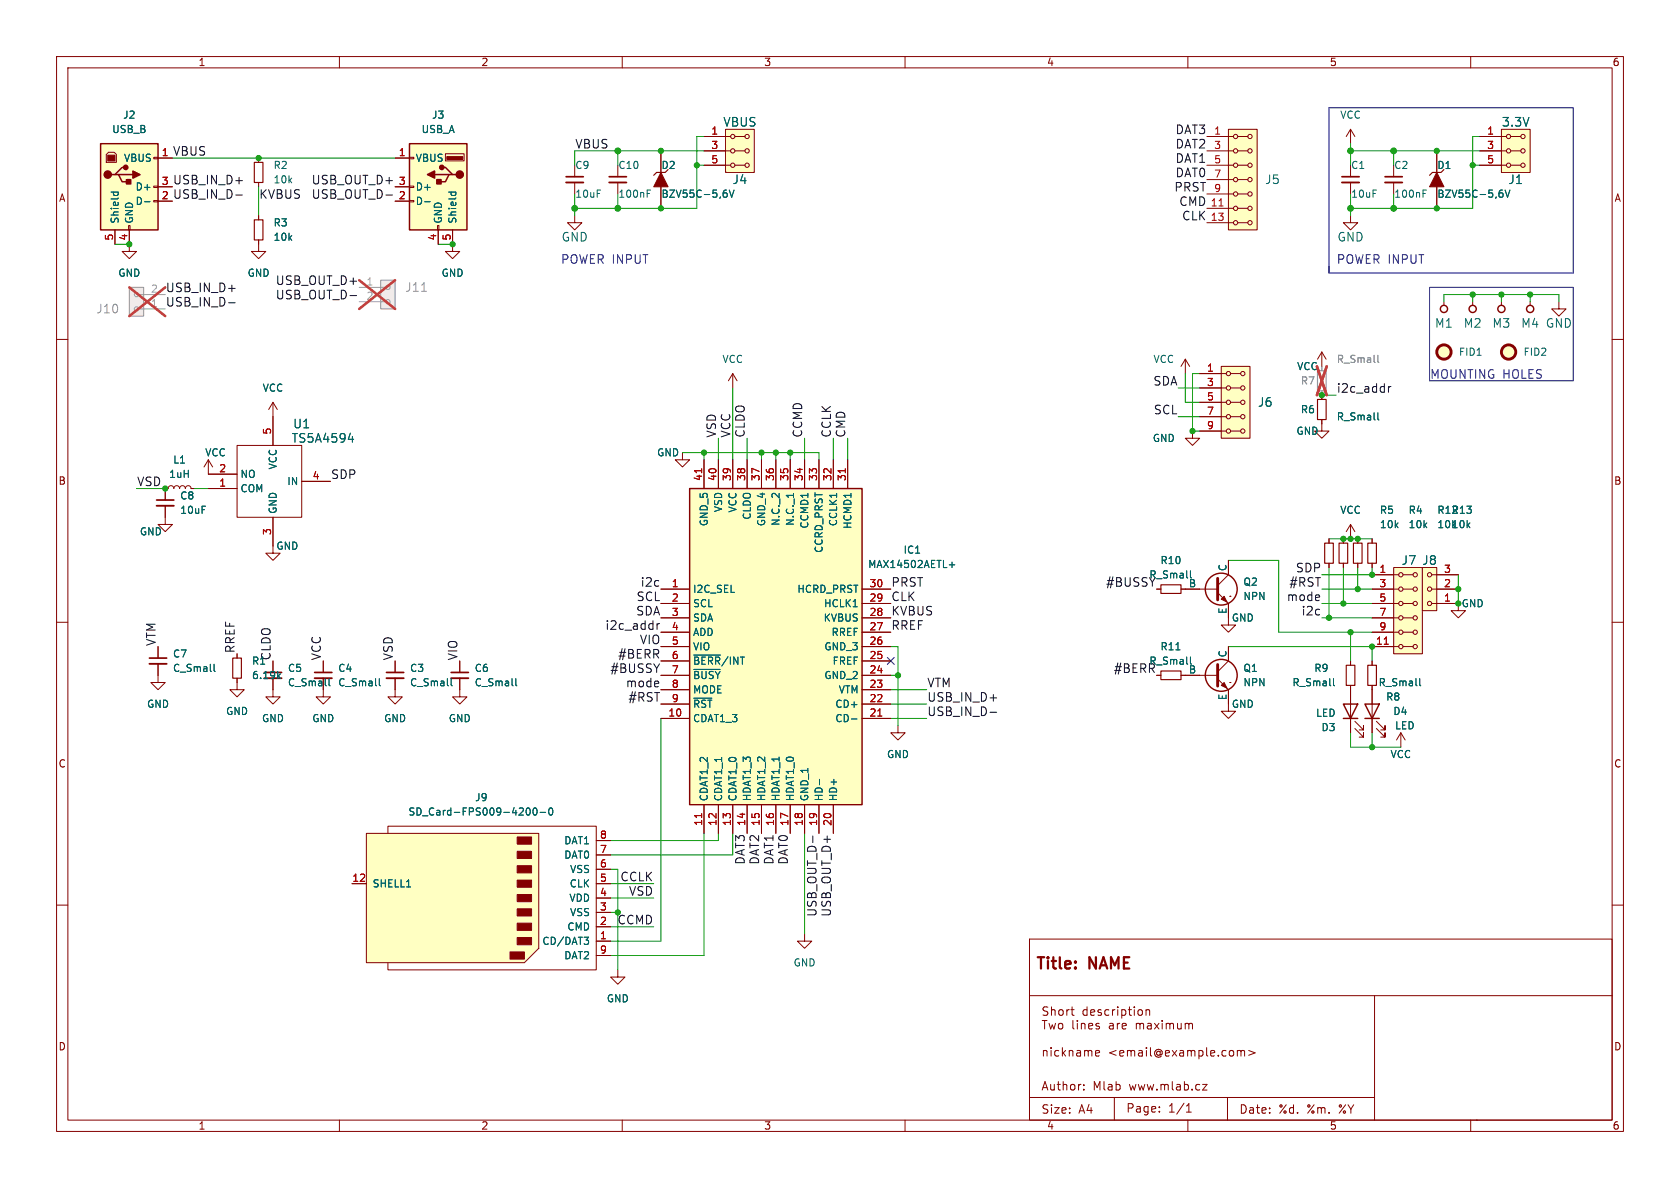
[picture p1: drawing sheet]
<svg xmlns="http://www.w3.org/2000/svg" width="297mm" height="210mm" viewBox="0 0 297 210" stroke-linecap="round" stroke-linejoin="round" font-family="sans-serif">
<defs><g id="words">
<g font-size="2.8" fill="#840000">
<text x="183" y="171.9">Title:</text>
<text x="192.7" y="171.9">NAME</text>
</g>
<g font-size="2.1" fill="#006464">
<text x="127.8" y="22.6">VBUS</text>
<text x="265.4" y="22.6">3.3V</text>
<text x="129.4" y="32.7">J4</text>
<text x="223.6" y="32.7">J5</text>
<text x="266.6" y="32.7">J1</text>
<text x="99.2" y="42.9">GND</text>
<text x="236.4" y="42.9">GND</text>
<text x="253.6" y="58.1">M1</text>
<text x="258.7" y="58.1">M2</text>
<text x="263.8" y="58.1">M3</text>
<text x="268.8" y="58.1">M4 GND</text>
<text x="51.7" y="75.9">U1</text>
<text x="222.3" y="72.1">J6</text>
<text x="51.5" y="78.5">TS5A4594</text>
<text x="247.7" y="100.1">J7 J8</text>
</g>
<g font-size="2.1" fill="#0f0f0f">
<text x="207.8" y="23.8">DAT3</text>
<text x="30.5" y="27.6">VBUS</text>
<text x="101.6" y="26.4">VBUS</text>
<text x="207.8" y="26.4">DAT2</text>
<text x="207.8" y="28.9">DAT1</text>
<text x="30.5" y="35.2">USB_IN_D-</text>
<text x="30.5" y="32.7">USB_IN_D+</text>
<text x="45.7" y="35.2">KVBUS</text>
<text x="55" y="32.7">USB_OUT_D+</text>
<text x="55" y="35.2">USB_OUT_D-</text>
<text x="207.5" y="34">PRST</text>
<text x="207.8" y="31.4">DAT0</text>
<text x="208.4" y="36.5">CMD</text>
<text x="208.9" y="39.1">CLK</text>
<text x="29.2" y="51.8">USB_IN_D+</text>
<text x="48.7" y="53">USB_OUT_D-</text>
<text x="48.7" y="50.5">USB_OUT_D+</text>
<text x="29.2" y="54.3">USB_IN_D-</text>
<text x="203.8" y="68.3">SDA</text>
<text x="236.2" y="69.5">i2c_addr</text>
<text x="126.7" y="77.5" transform="rotate(-90 126.7 77.5)">VSD</text>
<text x="129.2" y="77.5" transform="rotate(-90 129.2 77.5)">VCC</text>
<text x="131.8" y="77.5" transform="rotate(-90 131.8 77.5)">CLDO</text>
<text x="141.9" y="77.5" transform="rotate(-90 141.9 77.5)">CCMD</text>
<text x="147" y="77.5" transform="rotate(-90 147 77.5)">CCLK</text>
<text x="149.5" y="77.5" transform="rotate(-90 149.5 77.5)">CMD</text>
<text x="203.9" y="73.3">SCL</text>
<text x="24.1" y="86">VSD</text>
<text x="58.4" y="84.8">SDP</text>
<text x="229" y="101.3">SDP</text>
<text x="112.5" y="106.4">SCL</text>
<text x="113.2" y="103.8">i2c</text>
<text x="157.5" y="103.8">PRST</text>
<text x="157.5" y="106.4">CLK</text>
<text x="195.5" y="103.8">#BUSSY</text>
<text x="227.4" y="106.4">mode</text>
<text x="227.9" y="103.8">#RST</text>
<text x="107" y="111.4">i2c_addr</text>
<text x="112.4" y="108.9">SDA</text>
<text x="113.1" y="114">VIO</text>
<text x="157.5" y="108.9">KVBUS</text>
<text x="157.5" y="111.4">RREF</text>
<text x="230" y="108.9">i2c</text>
<text x="27.6" y="114.3" transform="rotate(-90 27.6 114.3)">VTM</text>
<text x="41.6" y="115.6" transform="rotate(-90 41.6 115.6)">RREF</text>
<text x="47.9" y="116.8" transform="rotate(-90 47.9 116.8)">CLDO</text>
<text x="56.8" y="116.8" transform="rotate(-90 56.8 116.8)">VCC</text>
<text x="69.5" y="116.8" transform="rotate(-90 69.5 116.8)">VSD</text>
<text x="81" y="116.8" transform="rotate(-90 81 116.8)">VIO</text>
<text x="107.8" y="119.1">#BUSSY</text>
<text x="109.2" y="116.5">#BERR</text>
<text x="196.8" y="119.1">#BERR</text>
<text x="110.6" y="121.6">mode</text>
<text x="111" y="124.1">#RST</text>
<text x="163.8" y="124.1">USB_IN_D+</text>
<text x="163.8" y="121.6">VTM</text>
<text x="163.8" y="126.7">USB_IN_D-</text>
<text x="109.6" y="155.9">CCLK</text>
<text x="131.8" y="152.9" transform="rotate(-90 131.8 152.9)">DAT3</text>
<text x="134.3" y="152.9" transform="rotate(-90 134.3 152.9)">DAT2</text>
<text x="136.8" y="152.9" transform="rotate(-90 136.8 152.9)">DAT1</text>
<text x="139.4" y="152.9" transform="rotate(-90 139.4 152.9)">DAT0</text>
<text x="111.1" y="158.4">VSD</text>
<text x="109.1" y="163.5">CCMD</text>
<text x="144.5" y="162.1" transform="rotate(-90 144.5 162.1)">USB_OUT_D-</text>
<text x="147" y="162.1" transform="rotate(-90 147 162.1)">USB_OUT_D+</text>
</g>
<g font-size="2.1" fill="#0000c2">
<text x="99.1" y="46.7">POWER INPUT</text>
<text x="236.2" y="46.7">POWER INPUT</text>
<text x="252.7" y="67.1">MOUNTING HOLES</text>
</g>
<g font-size="2.1" fill="#939391">
<text x="71.6" y="51.8">J11</text>
<text x="16.9" y="55.6">J10</text>
</g>
<g font-size="2.1" fill="#840000">
<text x="184" y="181">Short</text>
<text x="191.2" y="181">description</text>
<text x="205" y="181">Two</text>
<text x="184" y="187">nickname</text>
<text x="195.9" y="187">&lt;email@example.com&gt;</text>
<text x="184" y="193">Author:</text>
<text x="184" y="197.1">Size:</text>
<text x="190.7" y="197.1">A4</text>
<text x="193.2" y="193">Mlab</text>
<text x="199" y="196.9">Page:</text>
<text x="199.7" y="193">www.mlab.cz</text>
<text x="206.5" y="196.9">1/1</text>
<text x="219" y="197.1">Date:</text>
<text x="226" y="197.1">%d.</text>
<text x="231.1" y="197.1">%m.</text>
<text x="236.8" y="197.1">%Y</text>
</g>
<g font-size="1.8" fill="#840000">
<text x="35" y="11.9">1</text>
<text x="85" y="11.9">2</text>
<text x="135" y="11.9">3</text>
<text x="185" y="11.9">4</text>
<text x="235" y="11.9">5</text>
<text x="285" y="11.9">6</text>
<text x="10.3" y="35.9">A</text>
<text x="285.3" y="35.9">A</text>
<text x="10.3" y="85.9">B</text>
<text x="285.3" y="85.9">B</text>
<text x="50.8" y="121.5">C_Small</text>
<text x="10.3" y="135.9">C</text>
<text x="285.3" y="135.9">C</text>
<text x="10.3" y="185.9">D</text>
<text x="285.3" y="185.9">D</text>
<text x="35" y="199.9">1</text>
<text x="85" y="199.9">2</text>
<text x="135" y="199.9">3</text>
<text x="185" y="199.9">4</text>
<text x="235" y="199.9">5</text>
<text x="285" y="199.9">6</text>
</g>
<g font-size="1.8" fill="#006464">
<text x="19.7" y="23.7">USB_B</text>
<text x="21.7" y="21.2">J2</text>
<text x="74.4" y="23.7">USB_A</text>
<text x="76.3" y="21.2">J3</text>
<text x="236.8" y="21.2">VCC</text>
<text x="21.8" y="28.8">VBUS</text>
<text x="73.4" y="28.8">VBUS</text>
<text x="23.9" y="33.9">D+</text>
<text x="48.3" y="30.1">R2</text>
<text x="48.3" y="32.6">10k</text>
<text x="73.4" y="33.9">D+</text>
<text x="101.6" y="30.1">C9</text>
<text x="101.6" y="35.2">10uF</text>
<text x="109.2" y="35.2">100nF</text>
<text x="109.2" y="30.1">C10</text>
<text x="116.8" y="30.1">D2</text>
<text x="116.8" y="35.2">BZV55C-5,6V</text>
<text x="238.8" y="30.1">C1</text>
<text x="238.8" y="35.2">10uF</text>
<text x="246.4" y="30.1">C2</text>
<text x="246.4" y="35.2">100nF</text>
<text x="254" y="30.1">D1</text>
<text x="254" y="35.2">BZV55C-5,6V</text>
<text x="21.2" y="39.6" transform="rotate(-90 21.2 39.6)">Shield</text>
<text x="23.7" y="39.6" transform="rotate(-90 23.7 39.6)">GND</text>
<text x="23.9" y="36.4">D-</text>
<text x="48.3" y="40.2">R3</text>
<text x="73.4" y="36.4">D-</text>
<text x="78.3" y="39.6" transform="rotate(-90 78.3 39.6)">GND</text>
<text x="80.9" y="39.6" transform="rotate(-90 80.9 39.6)">Shield</text>
<text x="48.3" y="42.8">10k</text>
<text x="20.8" y="49.1">GND</text>
<text x="43.7" y="49.1">GND</text>
<text x="78" y="49.1">GND</text>
<text x="127.6" y="64.4">VCC</text>
<text x="203.8" y="64.4">VCC</text>
<text x="229.2" y="65.6">VCC</text>
<text x="257.8" y="63.1">FID1</text>
<text x="269.3" y="63.1">FID2</text>
<text x="46.3" y="69.4">VCC</text>
<text x="229.1" y="77.1">GND</text>
<text x="229.9" y="73.3">R6</text>
<text x="236.2" y="74.5">R_Small</text>
<text x="30.5" y="82.1">L1</text>
<text x="36.2" y="80.9">VCC</text>
<text x="49.1" y="83.1" transform="rotate(-90 49.1 83.1)">VCC</text>
<text x="116.1" y="80.9">GND</text>
<text x="203.7" y="78.3">GND</text>
<text x="29.8" y="84.7">1uH</text>
<text x="31.8" y="88.5">C8</text>
<text x="42.4" y="87.2">COM</text>
<text x="42.4" y="84.7">NO</text>
<text x="50.7" y="86">IN</text>
<text x="24.6" y="94.8">GND</text>
<text x="31.8" y="91">10uF</text>
<text x="49.1" y="90.9" transform="rotate(-90 49.1 90.9)">GND</text>
<text x="125.3" y="93.1" transform="rotate(-90 125.3 93.1)">GND_5</text>
<text x="127.9" y="90.6" transform="rotate(-90 127.9 90.6)">VSD</text>
<text x="130.4" y="90.7" transform="rotate(-90 130.4 90.7)">VCC</text>
<text x="132.9" y="92" transform="rotate(-90 132.9 92)">CLDO</text>
<text x="135.5" y="93.1" transform="rotate(-90 135.5 93.1)">GND_4</text>
<text x="138" y="93.1" transform="rotate(-90 138 93.1)">N.C._2</text>
<text x="140.6" y="93.1" transform="rotate(-90 140.6 93.1)">N.C._1</text>
<text x="143.1" y="93.5" transform="rotate(-90 143.1 93.5)">CCMD1</text>
<text x="148.2" y="93.1" transform="rotate(-90 148.2 93.1)">CCLK1</text>
<text x="150.7" y="93.6" transform="rotate(-90 150.7 93.6)">HCMD1</text>
<text x="236.8" y="91">VCC</text>
<text x="243.8" y="91">R5</text>
<text x="243.8" y="93.6">10k</text>
<text x="248.9" y="91">R4</text>
<text x="248.9" y="93.6">10k</text>
<text x="254" y="91">R12R13</text>
<text x="254" y="93.6">10k10k</text>
<text x="48.8" y="97.4">GND</text>
<text x="145.6" y="97.8" transform="rotate(-90 145.6 97.8)">CCRD_PRST</text>
<text x="153.4" y="100.6">MAX14502AETL+</text>
<text x="159.6" y="98.1">IC1</text>
<text x="205.1" y="99.9">R10</text>
<text x="216.9" y="101.1" transform="rotate(-90 216.9 101.1)">C</text>
<text x="122.4" y="105">I2C_SEL</text>
<text x="122.4" y="107.5">SCL</text>
<text x="140.9" y="105">HCRD_PRST</text>
<text x="145.6" y="107.5">HCLK1</text>
<text x="203.1" y="102.5">R_Small</text>
<text x="210.1" y="103.9">B</text>
<text x="219.7" y="103.7">Q2</text>
<text x="219.7" y="106.3">NPN</text>
<text x="258.3" y="107.5">GND</text>
<text x="122.4" y="110.1">SDA</text>
<text x="122.4" y="112.6">ADD</text>
<text x="145.5" y="110.1">KVBUS</text>
<text x="146.9" y="112.6">RREF</text>
<text x="216.9" y="108.6" transform="rotate(-90 216.9 108.6)">E</text>
<text x="217.7" y="110.1">GND</text>
<text x="30.5" y="116.4">C7</text>
<text x="30.5" y="119">C_Small</text>
<text x="44.5" y="117.7">R1</text>
<text x="50.8" y="119">C5</text>
<text x="59.7" y="119">C4</text>
<text x="72.4" y="119">C3</text>
<text x="83.8" y="119">C6</text>
<text x="122.4" y="115.2">VIO</text>
<text x="122.4" y="117.7">~{BERR}/INT</text>
<text x="145.6" y="115.2">GND_3</text>
<text x="147.1" y="117.7">FREF</text>
<text x="203.1" y="117.7">R_Small</text>
<text x="205.1" y="115.2">R11</text>
<text x="210.1" y="119.1">B</text>
<text x="216.9" y="116.3" transform="rotate(-90 216.9 116.3)">C</text>
<text x="219.7" y="119">Q1</text>
<text x="232.3" y="119">R9</text>
<text x="25.9" y="125.3">GND</text>
<text x="44.5" y="120.2">6.19k</text>
<text x="59.7" y="121.5">C_Small</text>
<text x="72.4" y="121.5">C_Small</text>
<text x="83.8" y="121.5">C_Small</text>
<text x="122.4" y="120.2">~{BUSY}</text>
<text x="122.4" y="122.8">MODE</text>
<text x="122.4" y="125.3">~{RST}</text>
<text x="145.6" y="120.2">GND_2</text>
<text x="147.6" y="125.3">CD+</text>
<text x="148.2" y="122.8">VTM</text>
<text x="216.9" y="123.9" transform="rotate(-90 216.9 123.9)">E</text>
<text x="217.7" y="125.3">GND</text>
<text x="219.7" y="121.5">NPN</text>
<text x="228.4" y="121.5">R_Small</text>
<text x="243.6" y="121.5">R_Small</text>
<text x="245" y="124.1">R8</text>
<text x="39.9" y="126.6">GND</text>
<text x="46.2" y="127.9">GND</text>
<text x="55.1" y="127.9">GND</text>
<text x="67.8" y="127.9">GND</text>
<text x="79.2" y="127.9">GND</text>
<text x="122.4" y="127.9">CDAT1_3</text>
<text x="147.6" y="127.9">CD-</text>
<text x="232.6" y="126.9">LED</text>
<text x="233.5" y="129.5">D3</text>
<text x="246.2" y="126.6">D4</text>
<text x="246.5" y="129.1">LED</text>
<text x="156.7" y="134.2">GND</text>
<text x="245.7" y="134.2">VCC</text>
<text x="83.9" y="141.8">J9</text>
<text x="125.3" y="141.7" transform="rotate(-90 125.3 141.7)">CDAT1_2</text>
<text x="127.9" y="141.7" transform="rotate(-90 127.9 141.7)">CDAT1_1</text>
<text x="130.4" y="141.7" transform="rotate(-90 130.4 141.7)">CDAT1_0</text>
<text x="132.9" y="141.7" transform="rotate(-90 132.9 141.7)">HDAT1_3</text>
<text x="135.5" y="141.7" transform="rotate(-90 135.5 141.7)">HDAT1_2</text>
<text x="138" y="141.7" transform="rotate(-90 138 141.7)">HDAT1_1</text>
<text x="140.6" y="141.7" transform="rotate(-90 140.6 141.7)">HDAT1_0</text>
<text x="143.1" y="141.7" transform="rotate(-90 143.1 141.7)">GND_1</text>
<text x="145.6" y="141.7" transform="rotate(-90 145.6 141.7)">HD-</text>
<text x="148.2" y="141.7" transform="rotate(-90 148.2 141.7)">HD+</text>
<text x="72.1" y="144.4">SD_Card-FPS009-4200-0</text>
<text x="99.7" y="149.5">DAT1</text>
<text x="99.7" y="152">DAT0</text>
<text x="100.7" y="154.5">VSS</text>
<text x="65.8" y="157.1">SHELL1</text>
<text x="100.6" y="159.6">VDD</text>
<text x="100.6" y="157.1">CLK</text>
<text x="95.8" y="167.2">CD/DAT3</text>
<text x="100.2" y="164.7">CMD</text>
<text x="100.7" y="162.2">VSS</text>
<text x="99.7" y="169.8">DAT2</text>
<text x="140.2" y="171">GND</text>
<text x="107.2" y="177.4">GND</text>
</g>
<g font-size="1.8" fill="#a90000">
<text x="125.7" y="23.9">1</text>
<text x="214.6" y="23.9">1</text>
<text x="262.8" y="23.9">1</text>
<text x="28.5" y="27.7">1</text>
<text x="70.4" y="27.7">1</text>
<text x="125.7" y="26.4">3</text>
<text x="125.7" y="29">5</text>
<text x="214.6" y="26.4">3</text>
<text x="214.6" y="29">5</text>
<text x="262.8" y="26.4">3</text>
<text x="262.8" y="29">5</text>
<text x="28.5" y="35.3">2</text>
<text x="28.5" y="32.8">3</text>
<text x="70.4" y="35.3">2</text>
<text x="70.4" y="32.8">3</text>
<text x="214.6" y="31.5">7</text>
<text x="214.6" y="34">9</text>
<text x="214" y="36.6">11</text>
<text x="214" y="39.1">13</text>
<text x="20.1" y="42.6" transform="rotate(-90 20.1 42.6)">5</text>
<text x="22.6" y="42.6" transform="rotate(-90 22.6 42.6)">4</text>
<text x="77.2" y="42.6" transform="rotate(-90 77.2 42.6)">4</text>
<text x="79.8" y="42.6" transform="rotate(-90 79.8 42.6)">5</text>
<text x="213.3" y="65.8">1</text>
<text x="213.3" y="68.3">3</text>
<text x="213.3" y="70.9">5</text>
<text x="48" y="76.9" transform="rotate(-90 48 76.9)">5</text>
<text x="213.3" y="73.4">7</text>
<text x="213.3" y="75.9">9</text>
<text x="38.7" y="83.6">2</text>
<text x="38.7" y="86.1">1</text>
<text x="55.2" y="84.8">4</text>
<text x="124.2" y="85.1" transform="rotate(-90 124.2 85.1)">41</text>
<text x="126.7" y="85.1" transform="rotate(-90 126.7 85.1)">40</text>
<text x="129.3" y="85.1" transform="rotate(-90 129.3 85.1)">39</text>
<text x="131.8" y="85.1" transform="rotate(-90 131.8 85.1)">38</text>
<text x="134.4" y="85.1" transform="rotate(-90 134.4 85.1)">37</text>
<text x="136.9" y="85.1" transform="rotate(-90 136.9 85.1)">36</text>
<text x="139.4" y="85.1" transform="rotate(-90 139.4 85.1)">35</text>
<text x="142" y="85.1" transform="rotate(-90 142 85.1)">34</text>
<text x="144.5" y="85.1" transform="rotate(-90 144.5 85.1)">33</text>
<text x="147.1" y="85.1" transform="rotate(-90 147.1 85.1)">32</text>
<text x="149.6" y="85.1" transform="rotate(-90 149.6 85.1)">31</text>
<text x="48" y="94.7" transform="rotate(-90 48 94.7)">3</text>
<text x="243.8" y="101.3">1</text>
<text x="255.2" y="101.3">3</text>
<text x="118.7" y="103.9">1</text>
<text x="118.7" y="106.4">2</text>
<text x="153.6" y="106.4">29</text>
<text x="153.6" y="103.9">30</text>
<text x="243.8" y="103.9">3</text>
<text x="243.8" y="106.4">5</text>
<text x="255.2" y="106.4">1</text>
<text x="255.2" y="103.9">2</text>
<text x="118.7" y="109">3</text>
<text x="118.7" y="111.5">4</text>
<text x="153.6" y="111.5">27</text>
<text x="153.6" y="109">28</text>
<text x="243.8" y="109">7</text>
<text x="243.8" y="111.5">9</text>
<text x="118.7" y="114">5</text>
<text x="118.7" y="116.6">6</text>
<text x="118.7" y="119.1">7</text>
<text x="153.6" y="119.1">24</text>
<text x="153.6" y="116.6">25</text>
<text x="153.6" y="114">26</text>
<text x="243.2" y="114">11</text>
<text x="118.7" y="121.7">8</text>
<text x="118.7" y="124.2">9</text>
<text x="153.6" y="124.2">22</text>
<text x="153.6" y="121.7">23</text>
<text x="118.1" y="126.7">10</text>
<text x="153.6" y="126.7">21</text>
<text x="106" y="148.3">8</text>
<text x="124.2" y="146.1" transform="rotate(-90 124.2 146.1)">11</text>
<text x="126.7" y="146.1" transform="rotate(-90 126.7 146.1)">12</text>
<text x="129.3" y="146.1" transform="rotate(-90 129.3 146.1)">13</text>
<text x="131.8" y="146.1" transform="rotate(-90 131.8 146.1)">14</text>
<text x="134.4" y="146.1" transform="rotate(-90 134.4 146.1)">15</text>
<text x="136.9" y="146.1" transform="rotate(-90 136.9 146.1)">16</text>
<text x="139.4" y="146.1" transform="rotate(-90 139.4 146.1)">17</text>
<text x="142" y="146.1" transform="rotate(-90 142 146.1)">18</text>
<text x="144.5" y="146.1" transform="rotate(-90 144.5 146.1)">19</text>
<text x="147.1" y="146.1" transform="rotate(-90 147.1 146.1)">20</text>
<text x="62.2" y="156">12</text>
<text x="106" y="156">5</text>
<text x="106" y="153.4">6</text>
<text x="106" y="150.9">7</text>
<text x="106" y="161">3</text>
<text x="106" y="158.5">4</text>
<text x="106" y="166.1">1</text>
<text x="106" y="163.6">2</text>
<text x="106" y="168.7">9</text>
</g>
<g font-size="1.8" fill="#a5a4a2">
<text x="26.6" y="51.8">2</text>
<text x="64.7" y="50.5">1</text>
<text x="64.7" y="53.1">2</text>
<text x="26.6" y="54.4">1</text>
</g>
<g font-size="1.8" fill="#939391">
<text x="236.2" y="64.4">R_Small</text>
<text x="229.9" y="68.2">R7</text>
</g>
</g></defs>
<g fill="none" stroke="#840000" stroke-width=".18">
<path d="M10 10h277v190h-277zM12 12h273v186h-273zM60 10v2M110 10v2M160 10v2M210 10v2M260 10v2M10 60h2M285 60h2M10 110h2M242.6 116.8v.8M242.6 114.3h4.7"/>
<path d="M242.6 111.8h4.7M242.6 109.2h4.7M242.6 106.7h4.7M242.6 104.1h4.7M242.6 101.6h4.7M246.4 100.3h5.1v15.3h-5.1zM248 114.3h1.8M248 111.8h1.8M248 109.2h1.8M248 106.7h1.8M248 104.1h1.8M248 101.6h1.8"/>
<path d="M251.5 100.3h2.5v7.7h-2.5zM253.1 106.7h4.7v1.3h1.3l-1.3 1.2-1.3-1.2h1.3M253.1 104.1h4.7M253.1 101.6h4.7M285 110h2M69.8 121.9v1.3h1.3l-1.3 1.3-1.2-1.3h1.2M242.6 121.2v8.3M243.3 128.8l1.6 1.5v-.8v.8h-.8M243.3 127.5l1.6 1.5v-.7v.7h-.8M10 160h2M285 160h2M182 166h103v32h-103z"/>
<path d="M182 176h103M185.2 178.1l-.5-.1-.3 .3 .1 .3 .5 .2M185.9 178v1.5M185.9 178.6l.2-.1 .4 .1v.9M187.2 178.8l.3-.3 .3 .1 .2 .2M188.6 178.5v1M189 178.5l-.3 .1-.1 .2M189.3 178.5h.6M189.5 178v1.3M189.6 179.4l.3 .1M192.2 178.6l-.5-.1-.2 .3M192.2 178v1.5"/>
<path d="M193.5 178.8l-.2-.3-.4 .1-.1 .7M194.7 178.6l-.4-.1-.2 .3M196 178.6l-.4-.1-.3 .3M196.7 178.5v1M197.1 178.5l-.3 .1-.1 .2M197.6 178v.1M197.6 178.5v1M198.3 178.6l.4-.1 .3 .3M198.3 178.5v1.5M199.5 178.5h.5M199.7 178v1.3M200.5 178v.1"/>
<path d="M200.5 178.5v1M201.2 178.8l.3-.3 .3 .1 .2 .2-.1 .5M202.6 178.6l.2-.1 .4 .1v.9M202.6 178.5v1M243 176v22M60 198v2M110 198v2M160 198v2M182 194h61M184.7 180.4v1.5M185.5 180.9l.2 1 .3-.7 .3 .7 .3-1M187.1 181.6l.3 .3 .3-.1 .2-.2"/>
<path d="M189.7 181.7l.2 .2M190.5 180.4v.1M190.5 180.9v1M191.6 192.6v.1M191.6 191.8v.1M193.7 186.2l.7-.1-.1-.3-.4-.1-.2 .2v.7h.6M197 194v4M201.7 180.9l.4 .1 .1 .1v.8M202.9 181h.6v.9M203.5 181.3h-.5a.29 .29 0 0 0-.2 .3 .29 .29 0 0 0 .2 .3l.5-.1M204.1 180.9l.8 1M204.9 180.9l-.8 1"/>
<path d="M205 196.5v.1M205 195.7v.1M205.5 180.9v1M206.2 180.9v1M206.8 181.1v.8M207.5 181.1v.8M208.2 181.7l.2 .2 .4-.1M208.8 180.9v1M209.5 181l.5-.1 .2 .2M209.5 180.9v1M209.7 196.6h.9M209.7 195.5l.5-.4v1.5"/>
<path d="M210 198v2M210.2 181.1v.8M210.2 181.1l.2-.2 .3 .1 .1 .9M212.6 191.7h.8l-.8 1h.8M217 194v4M218.7 185.8l.5-.1 .2 .2M218.7 185.7v1M219.4 185.9l.2-.2 .4 .1v.9M219.4 185.9v.8M220.7 185.7l1.2 .4-1.2 .5M260 198v2M261 198h.1"/>
<circle cx="247.7" cy="104.1" r=".38"/>
<circle cx="247.7" cy="111.8" r=".38"/>
<circle cx="247.7" cy="114.3" r=".38"/>
<circle cx="247.7" cy="106.7" r=".38"/>
<circle cx="247.7" cy="109.2" r=".38"/>
<circle cx="247.7" cy="101.6" r=".38"/>
<circle cx="250.2" cy="114.3" r=".38"/>
<circle cx="250.2" cy="106.7" r=".38"/>
<circle cx="250.2" cy="111.8" r=".38"/>
<circle cx="250.2" cy="104.1" r=".38"/>
<circle cx="250.2" cy="109.2" r=".38"/>
<circle cx="250.2" cy="101.6" r=".38"/>
<circle cx="252.7" cy="106.7" r=".38"/>
<circle cx="252.7" cy="104.1" r=".38"/>
<circle cx="252.7" cy="101.6" r=".38"/>
</g>
<path d="M241.3 124.5h2.5l-1.2 2.5zM241.3 127h2.5" fill="none" stroke="#840000" stroke-width=".25"/>
<path d="M241.8 117.6h1.5v3.6h-1.5z" fill="none" stroke="#840000" stroke-width=".2"/>
<path d="M251 120v1l.2 .2" fill="none" stroke="#006464" stroke-width=".18"/>
<g fill="#ffffc2" stroke="#ffffc2" stroke-width=".18">
<path d="M246.4 100.3h5.1v15.3h-5.1z"/>
<path d="M251.5 100.3h2.5v7.7h-2.5z"/>
</g>
<path d="M244.7 113.9h.7" fill="none" stroke="#a90000" stroke-width=".18"/>
<path d="M64.8 147.3h30.4v20.3l-2.5 2.6h-27.9z" fill="#ffffc2"/>
<g fill="#840000" stroke="#840000" stroke-width=".18">
<path d="M91.4 148h2.6v1.2h-2.6z"/>
<path d="M91.4 150.5h2.6v1.3h-2.6z"/>
<path d="M91.4 153h2.6v1.3h-2.6z"/>
<path d="M91.4 155.6h2.6v1.2h-2.6z"/>
<path d="M91.4 158.1h2.6v1.3h-2.6z"/>
<path d="M91.4 160.7h2.6v1.2h-2.6z"/>
<path d="M91.4 163.2h2.6v1.3h-2.6z"/>
<path d="M91.4 165.7h2.6v1.3h-2.6z"/>
<path d="M90.2 168.3h2.5v1.2h-2.5z"/>
<path d="M254 30.5l1.3 2.5h-2.6z"/>
<path d="M19 27.4h1.3v1h-1.3z"/>
<path d="M79 27.7h2.8v.5h-2.8z"/>
<path d="M215.9 105.9l.5-.5 .5 1z"/>
<path d="M116.8 30.5l1.3 2.5h-2.5z"/>
<path d="M215.9 121.2l.5-.5 .5 1z"/>
</g>
<g fill="none" stroke="#840000" stroke-width=".18">
<path d="M18.8 27.3l.4-.4h1l.4 .4v1.4h-1.8zM22.7 39.9h.3v.7h-.3zM27.2 35.4h.7v.3h-.7zM27.2 32.9h.7v.2h-.7zM27.2 27.8h.7v.3h-.7zM27.9 27.9h2.6M27.9 35.6h2.6M27.9 33h2.6M45.7 27.9v.8M45.7 32.3v.7M45.7 38.1v.8M69.8 27.9h2.6"/>
<path d="M69.8 35.6h2.6M69.8 33h2.6M72.4 35.4h.8v.3h-.8zM72.4 32.9h.8v.2h-.8zM72.4 27.8h.8v.3h-.8zM77.3 39.9h.3v.7h-.3zM78.7 27.2h3.3v1.2h-3.3zM101.6 38.1v1.3h1.3l-1.3 1.2-1.3-1.2h1.3M101.6 29.2v2M101.6 32.3v2M109.2 29.2v2M109.2 32.3v2"/>
<path d="M116.8 26.7v3.8M116.8 33v3.8M124.5 29.2h4.7M124.5 26.7h4.7M124.5 24.1h4.7M128.3 22.9h5v7.6h-5zM129.9 29.2h1.8M129.9 26.7h1.8M129.9 24.1h1.8M213.4 29.2h4.7M213.4 26.7h4.7M213.4 24.1h4.7"/>
<path d="M213.4 39.4h4.7M213.4 36.8h4.7M213.4 34.3h4.7M213.4 31.8h4.7M217.2 22.9h5v17.7h-5zM218.8 29.2h1.8M218.8 26.7h1.8M218.8 24.1h1.8M218.8 39.4h1.8M218.8 36.8h1.8M218.8 34.3h1.8M218.8 31.8h1.8"/>
<path d="M238.8 38.1v1.3h1.2l-1.2 1.2-1.3-1.2h1.3M238.8 22.9v2.5M238.8 29.2v2M238.8 32.3v2M238.8 22.9l-.8 1.2M238.8 22.9l.7 1.2M246.4 29.2v2M246.4 32.3v2M254 26.7v3.8M254 33v3.8M261.6 29.2h4.7M261.6 26.7h4.7"/>
<path d="M261.6 24.1h4.7M265.4 22.9h5.1v7.6h-5.1zM267.1 29.2h1.8M267.1 26.7h1.8M267.1 24.1h1.8M20.3 40.6v2.6M22.9 40.6v3.9h1.2l-1.2 1.2-1.3-1.2h1.3M45.7 42.4v2.1h1.3l-1.3 1.2-1.3-1.2h1.3M77.5 40.6v2.6M80 40.6v3.9h1.3l-1.3 1.2-1.3-1.2h1.3M255.3 53.3v.7M260.3 53.3v.7"/>
<path d="M265.4 53.3v.7M270.5 53.3v.7M275.6 53.3v1.3h1.3l-1.3 1.3-1.3-1.3h1.3M41.9 78.7h11.4v12.7h-11.4zM48.3 71.1v7.6M48.3 71.1l-.8 1.3M48.3 71.1l.7 1.3M129.5 66l-.7 1.3M129.5 66v2.6M129.5 66l.8 1.3M209.5 63.5l-.7 1.3M209.5 63.5v2.5"/>
<path d="M209.5 63.5l.8 1.3M210.8 76.2v1.3h1.3l-1.3 1.2-1.3-1.2h1.3M212.1 76.2h4.7M212.1 73.7h4.7M212.1 71.1h4.7M212.1 68.6h4.7M212.1 66h4.7M215.9 64.8h5.1v12.7h-5.1zM217.6 76.2h1.7M217.6 73.7h1.7M217.6 71.1h1.7M217.6 68.6h1.7"/>
<path d="M217.6 66h1.7M233.7 74.2v2h1.2l-1.2 1.3-1.3-1.3h1.3M233.7 62.2v2.6M233.7 69.9v.7M233.7 62.2l-.8 1.3M233.7 62.2l.7 1.3M29.2 89.4v3.3h1.3l-1.3 1.3-1.3-1.3h1.3M34.3 86.4h-.5l-.2-.4-.3-.1-.4 .1-.1 .4-.1-.3-.3-.2-.5 .1-.2 .4-.1-.3-.2-.2h-.4l-.3 .5-.2-.5h-.5l-.3 .5h-.5v2M36.8 86.4h5.1M36.8 81.3v2.5h5.1M36.8 81.3l-.7 1.3M36.8 81.3l.8 1.3"/>
<path d="M48.3 91.4v6.4h1.2l-1.2 1.3-1.3-1.3h1.3M53.3 85.1h5.1M120.6 80v1.3h1.3l-1.3 1.3-1.2-1.3h1.2M124.5 81.3v5.1M127 81.3v5.1M129.5 81.3v5.1M132.1 81.3v5.1M134.6 81.3v5.1M137.2 81.3v5.1M139.7 81.3v5.1M142.2 81.3v5.1M144.8 81.3v5.1"/>
<path d="M147.3 81.3v5.1M149.9 81.3v5.1M217.2 99.1v2.5l-1.9 1.9M234.9 95.3v.7M234.9 99.6v.7M237.5 95.3v.7M237.5 99.6v.7M238.8 92.7v2.6M238.8 92.7l-.8 1.3M238.8 92.7l.7 1.3M240 95.3v.7M240 99.6v.7"/>
<path d="M242.6 95.3v.7M242.6 99.6v.7M27.9 117.3v3.4h1.3l-1.3 1.2-1.2-1.2h1.2M27.9 114.3v2M41.9 119.9v2h1.3l-1.3 1.3-1.3-1.3h1.3M41.9 115.6v.7M48.3 119.9v3.3h1.2l-1.2 1.3-1.3-1.3h1.3M48.3 116.8v2.1M57.1 116.8v2.1M69.8 116.8v2.1M69.8 119.9v2M81.3 119.9v3.3h1.2l-1.2 1.3-1.3-1.3h1.3"/>
<path d="M81.3 116.8v2.1M116.8 104.1h5.1M116.8 106.7h5.1M116.8 119.4h5.1M116.8 116.8h5.1M116.8 114.3h5.1M116.8 111.8h5.1M116.8 109.2h5.1M152.4 104.1h5.1M152.4 106.7h5.1M152.4 119.4h5.1M152.4 116.8h5.1"/>
<path d="M152.4 114.3h5.1M152.4 111.8h5.1M152.4 109.2h5.1M204.5 104.1h.7M204.5 119.4h.7M208.8 104.1h6.5M208.8 119.4h6.5M215.3 104.8l1.9 1.9v3.8h1.2l-1.2 1.3-1.3-1.3h1.3M217.2 114.3v2.5l-1.9 1.9M217.4 105.4h.1M238.8 116.8v.8M242.6 104.1h3.8"/>
<path d="M242.6 116.8v.8M242.6 106.7h3.8M242.6 114.3h3.8M242.6 111.8h3.8M242.6 109.2h3.8M242.6 101.6h3.8M254 104.1h3.8M254 106.7h3.8M254 101.6h3.8M57.1 121.9v1.3h1.3l-1.3 1.3-1.2-1.3h1.2M116.8 127h5.1M116.8 124.5h5.1"/>
<path d="M116.8 121.9h5.1M152.4 127h5.1M152.4 124.5h5.1M152.4 121.9h5.1M158.7 128.3v1.2h1.3l-1.3 1.3-1.2-1.3h1.2M215.3 120l1.9 1.9v3.8h1.2l-1.2 1.3-1.3-1.3h1.3M217.4 120.7h.1M238.8 121.2v8.3M239.5 128.8l1.5 1.5v-.8v.8h-.7M239.5 127.5l1.5 1.5v-.7v.7h-.7M242.6 121.2v3.3M242.6 127v2.5"/>
<path d="M247.6 129.5l-.7 1.3M247.6 129.5v2.6M247.6 129.5l.8 1.3M62.2 156.2h2.6M64.8 147.3h30.4v20.3l-2.5 2.6h-27.9zM68.6 147.3v-1.2h36.8v25.4h-36.8v-1.3M105.4 156.2h2.5M105.4 158.8h2.5M105.4 153.7h2.5M105.4 151.1h2.5M105.4 148.6h2.5M124.5 142.2v5.1"/>
<path d="M127 142.2v5.1M129.5 142.2v5.1M132.1 142.2v5.1M134.6 142.2v5.1M137.2 142.2v5.1M139.7 142.2v5.1M142.2 142.2v5.1M144.8 142.2v5.1M147.3 142.2v5.1M105.4 166.4h2.5M105.4 163.8h2.5M105.4 161.3h2.5"/>
<path d="M105.4 168.9h2.5M109.2 171.5v1.2h1.3l-1.3 1.3-1.3-1.3h1.3M142.2 165.1v1.3h1.3l-1.3 1.2-1.2-1.2h1.2"/>
<circle cx="129.5" cy="26.7" r=".38"/>
<circle cx="129.5" cy="29.2" r=".38"/>
<circle cx="129.5" cy="24.1" r=".38"/>
<circle cx="132.1" cy="26.7" r=".38"/>
<circle cx="132.1" cy="29.2" r=".38"/>
<circle cx="132.1" cy="24.1" r=".38"/>
<circle cx="218.4" cy="34.3" r=".38"/>
<circle cx="218.4" cy="36.8" r=".38"/>
<circle cx="218.4" cy="29.2" r=".38"/>
<circle cx="218.4" cy="26.7" r=".38"/>
<circle cx="218.4" cy="24.1" r=".38"/>
<circle cx="218.4" cy="39.4" r=".38"/>
<circle cx="218.4" cy="31.8" r=".38"/>
<circle cx="221" cy="36.8" r=".38"/>
<circle cx="221" cy="29.2" r=".38"/>
<circle cx="221" cy="26.7" r=".38"/>
<circle cx="221" cy="24.1" r=".38"/>
<circle cx="221" cy="39.4" r=".38"/>
<circle cx="221" cy="34.3" r=".38"/>
<circle cx="221" cy="31.8" r=".38"/>
<circle cx="266.7" cy="29.2" r=".38"/>
<circle cx="266.7" cy="26.7" r=".38"/>
<circle cx="266.7" cy="24.1" r=".38"/>
<circle cx="269.2" cy="24.1" r=".38"/>
<circle cx="269.2" cy="29.2" r=".38"/>
<circle cx="269.2" cy="26.7" r=".38"/>
<circle cx="217.2" cy="76.2" r=".38"/>
<circle cx="217.2" cy="71.1" r=".38"/>
<circle cx="217.2" cy="66" r=".38"/>
<circle cx="217.2" cy="68.6" r=".38"/>
<circle cx="217.2" cy="73.7" r=".38"/>
<circle cx="219.7" cy="73.7" r=".38"/>
<circle cx="219.7" cy="66" r=".38"/>
<circle cx="219.7" cy="76.2" r=".38"/>
<circle cx="219.7" cy="68.6" r=".38"/>
<circle cx="219.7" cy="71.1" r=".38"/>
</g>
<g fill="none" stroke="#006464" stroke-width=".18">
<path d="M19.6 34h1.3M20.1 34v.3M20.8 34l.1 .3M25.6 35.7h.9M75.1 35.7h.9M79.3 34h1.3M79.8 34l-.1 .3M80.5 34l.1 .3M114.4 33.6h.6M114.4 34.2h.4M128.2 33.6h.2M128.3 34.1l.3 .2v.3l-.3 .3"/>
<path d="M128.9 33.6l.4 1.3 .5-1.3M251.6 33.6h.6M251.6 34.2h.4M265.4 33.6h.2M265.5 34.1l.2 .2v.3l-.2 .3M266.1 33.6l.4 1.3 .4-1.3M61.6 77.7h.9M62.3 77.2v1M243.6 73v1.1l.2 .1M140.3 87.2v.7M167.8 99.8h1M168.3 99.4v.9"/>
<path d="M37.8 117.4v1.1l.2 .2M49.2 119.5l.4 .5M49.6 119.1l-.5 .5M58.2 120v1.1l.1 .1M67.1 120v1.1l.1 .1M79.8 120v1.1l.1 .1M91.2 120v1.1l.2 .1M122.7 115.8h4.7M122.7 118.3h4.6M207.9 114.9h.7M210.5 100.9v1.1M210.5 116.1v1.1"/>
<path d="M235.7 120v1l.2 .2M251 120v1l.2 .2M122.7 123.4h3.1M144.9 137.8v.9M150.5 127.1h1M93.2 142.9l.1-.1a.68 .68 0 0 1 .5 .7 .68 .68 0 0 1-.5 .6 .84 .84 0 0 1-.1-1.2zM94.3 142.9l.2-.1a.68 .68 0 0 1 .5 .7 .68 .68 0 0 1-.5 .6l-.2-.1-.1-.4zM95.5 143.6h1M97.1 142.9l.2-.1a.68 .68 0 0 1 .4 .7 .68 .68 0 0 1-.4 .6l-.2-.1-.1-.4zM103.3 165.7h.8l-.5 .5M103.8 166.2l.3 .2v.3l-.3 .2"/>
</g>
<g fill="none" stroke="#840000" stroke-width=".2">
<path d="M45 38.9h1.5v3.5h-1.5zM45 28.7h1.5v3.6h-1.5zM118.1 30l-.5 .5h-1.5l-.5 .5M255.3 30l-.5 .5h-1.6l-.5 .5M232.9 70.6h1.5v3.6h-1.5zM234.2 96h1.5v3.6h-1.5zM236.7 96h1.6v3.6h-1.6zM239.3 96h1.5v3.6h-1.5zM241.8 96h1.5v3.6h-1.5zM41.1 116.3h1.6v3.6h-1.6zM205.2 103.4h3.6v1.5h-3.6zM205.2 118.6h3.6v1.5h-3.6z"/>
<path d="M238 117.6h1.5v3.6h-1.5z"/>
</g>
<path d="M100.1 32.3h3M107.7 32.3h3M237.2 32.3h3.1M244.9 32.3h3M27.7 89.4h3M26.4 117.3h3.1M46.7 119.9h3.1M55.6 119.9h3.1M68.3 119.9h3.1M79.8 119.9h3" fill="none" stroke="#840000" stroke-width=".33"/>
<path d="M100.1 31.2h3M107.7 31.2h3M237.2 31.2h3.1M244.9 31.2h3M27.7 88.4h3M26.4 116.3h3.1M46.7 118.9h3.1M55.6 118.9h3.1M68.3 118.9h3.1M79.8 118.9h3" fill="none" stroke="#840000" stroke-width=".3"/>
<g fill="none" stroke="#840000" stroke-width=".25">
<path d="M17.8 25.4h10.1v15.2h-10.1zM20.3 30.9h.7l.6 1.2h1.3M21 30.9h2.5M22.2 29.6h-.6l-1.3 1.3h-.6M72.4 25.4h10.1v15.2h-10.1zM76.8 30.9h2.6M78.1 29.6h.6l1.3 1.3h.6M80 30.9h-.6l-.7 1.2h-1.2M121.9 86.4h30.5v55.8h-30.5zM237.5 124.5h2.5l-1.2 2.5zM237.5 127h2.5"/>
<circle cx="255.3" cy="54.6" r=".63"/>
<circle cx="260.3" cy="54.6" r=".63"/>
<circle cx="265.4" cy="54.6" r=".63"/>
<circle cx="270.5" cy="54.6" r=".63"/>
<circle cx="215.9" cy="119.4" r="2.82"/>
<circle cx="215.9" cy="104.1" r="2.82"/>
</g>
<g fill="#ffffc2" stroke="#ffffc2" stroke-width=".18">
<path d="M265.4 22.9h5.1v7.6h-5.1z"/>
<path d="M17.8 25.4h10.1v15.2h-10.1z"/>
<path d="M72.4 25.4h10.1v15.2h-10.1z"/>
<path d="M128.3 22.9h5v7.6h-5z"/>
<path d="M121.9 86.4h30.5v55.8h-30.5z"/>
<path d="M217.2 22.9h5v17.7h-5z"/>
<path d="M215.9 64.8h5.1v12.7h-5.1z"/>
<circle cx="266.7" cy="62.2" r="1.27"/>
<circle cx="255.3" cy="62.2" r="1.27"/>
</g>
<g fill="#840000" stroke="#840000" stroke-width=".25">
<path d="M23.5 30.2l1.3 .7-1.3 .6z"/>
<path d="M22.4 31.8h.7v.7h-.7z"/>
<path d="M75.6 30.9l1.2-.7v1.3z"/>
<path d="M77.2 31.8h.8v.7h-.8z"/>
<circle cx="19" cy="30.9" r=".63"/>
<circle cx="22.2" cy="29.6" r=".38"/>
<circle cx="81.3" cy="30.9" r=".63"/>
<circle cx="78.1" cy="29.6" r=".38"/>
</g>
<g fill="none" stroke="#840000" stroke-width=".51">
<path d="M215.3 102.2v3.8M215.3 117.5v3.8"/>
<circle cx="255.3" cy="62.2" r="1.27"/>
<circle cx="266.7" cy="62.2" r="1.27"/>
</g>
<path d="M215.5 36.4h.7M124 82.9v.7M149.4 82.9v.7M244.7 113.9h.7M155.2 126.6h.7M124 143.8v.7" fill="none" stroke="#a90000" stroke-width=".18"/>
<path d="M232.9 65.5h1.5v3.6h-1.5z" fill="none" stroke="#9c9b98" stroke-width=".2"/>
<g fill="none" stroke="#9c9b98" stroke-width=".18">
<path d="M22.9 50.8h2.5v5.1h-2.5zM24.5 52.1h4.7M24.5 54.6h4.7M63.5 53.3h4.7M63.5 50.8h4.7M67.3 49.5h2.5v5.1h-2.5zM233.7 64.8v.7M233.7 69.1v.8"/>
<circle cx="24.1" cy="52.1" r=".38"/>
<circle cx="24.1" cy="54.6" r=".38"/>
<circle cx="68.6" cy="53.3" r=".38"/>
<circle cx="68.6" cy="50.8" r=".38"/>
</g>
<path d="M74.5 51.5h.9M243.6 62.8v1.1l.2 .2" fill="none" stroke="#939391" stroke-width=".18"/>
<path d="M22.9 50.8l6.3 5.1M29.2 50.8l-6.3 5.1M63.5 49.5l6.3 5.1M69.8 49.5l-6.3 5.1M232.8 64.8l1.7 5.1M234.5 64.8l-1.7 5.1" fill="none" stroke="#eb3a3d" stroke-width=".46"/>
<g fill="#ebeae8" stroke="#ebeae8" stroke-width=".18">
<path d="M22.9 50.8h2.5v5.1h-2.5z"/>
<path d="M67.3 49.5h2.5v5.1h-2.5z"/>
</g>
<g fill="none" stroke="#0f0f0f" stroke-width=".18">
<path d="M41.7 34.5h1.1M41.7 31.9h1.1M68.2 34.5h1.2M40.4 53.5h1.2M40.4 51h1.2M61.9 52.3h1.1M245.5 68.3v1M245.9 68.3l-.3 .1-.1 .2M116.2 110.2v1.1M116.6 110.2l-.3 .1-.1 .2M175 125.9h1.2M175 123.4h1.2"/>
<path d="M143.7 147.8v1.1"/>
</g>
<path d="M234.9 19.1h43.2v29.2h-43.2zM252.7 50.8h25.4v16.5h-25.4z" fill="none" stroke="#0000c2" stroke-width=".18"/>
<g fill="none" stroke="#009600" stroke-width=".18">
<path d="M30.5 27.9h39.3M45.7 33v5.1M101.6 34.3v3.8M109.2 26.7v2.5M109.2 34.3v2.5M123.2 29.2h1.3M124.5 24.1h-1.3v12.7h-21.6M124.5 26.7h-22.9v2.5M238.8 25.4v3.8M238.8 34.3v3.8M238.8 26.7h22.8M246.4 26.7v2.5"/>
<path d="M246.4 34.3v2.5M260.3 29.2h1.3M261.6 24.1h-1.3v12.7h-21.5M20.3 43.2h2.6M77.5 43.2h2.5M255.3 53.3v-1.2h20.3v1.2M260.3 52.1v1.2M265.4 52.1v1.2M270.5 52.1v1.2M127 77.5v3.8M129.5 68.6v12.7M132.1 77.5v3.8"/>
<path d="M142.2 77.5v3.8M147.3 77.5v3.8M149.9 77.5v3.8M208.3 68.6h3.8M208.3 73.7h3.8M209.5 66v5.1h2.6M212.1 66h-1.3v10.2h1.3M233.7 69.9h2.5M24.1 86.4h5.1M34.3 86.4h2.5M120.6 80h24.2v1.3M124.5 80v1.3"/>
<path d="M134.6 80v1.3M137.2 80v1.3M139.7 80v1.3M217.2 99.1h8.9v12.7h16.5M234.9 95.3h7.7M157.5 114.3h1.2v14M157.5 119.4h1.2M217.2 114.3h25.4v2.5M233.7 109.2h8.9M233.7 106.7h8.9M233.7 104.1h8.9M234.9 100.3v8.9"/>
<path d="M237.5 100.3v6.4M238.8 111.8v5M240 100.3v3.8M242.6 100.3v1.3h-8.9M257.8 101.6v5.1M116.8 127v39.4h-8.9M157.5 121.9h6.3M157.5 127h6.3M157.5 124.5h6.3M238.8 129.5v2.6h8.8M242.6 129.5v2.6M107.9 153.7h1.3v17.8"/>
<path d="M107.9 158.8h7.7M107.9 156.2h7.7M124.5 147.3v21.6h-16.6M127 147.3v1.3h-19.1M129.5 147.3v3.8h-21.6M142.2 147.3v17.8M107.9 161.3h1.3M107.9 163.8h7.7"/>
</g>
<path d="M156.9 116.2l1.2 1.2M158.1 116.2l-1.2 1.2" fill="none" stroke="#000084" stroke-width=".18"/>
<g fill="#009600" stroke="#009600" stroke-width=".18">
<circle cx="233.7" cy="69.9" r=".46"/>
<circle cx="238.8" cy="26.7" r=".51"/>
<circle cx="238.8" cy="36.8" r=".51"/>
<circle cx="210.8" cy="76.2" r=".46"/>
<circle cx="238.8" cy="111.8" r=".46"/>
<circle cx="234.9" cy="109.2" r=".46"/>
<circle cx="240" cy="95.3" r=".46"/>
<circle cx="238.8" cy="95.3" r=".46"/>
<circle cx="240" cy="104.1" r=".46"/>
<circle cx="237.5" cy="95.3" r=".46"/>
<circle cx="254" cy="26.7" r=".46"/>
<circle cx="246.4" cy="26.7" r=".51"/>
<circle cx="246.4" cy="36.8" r=".51"/>
<circle cx="254" cy="36.8" r=".46"/>
<circle cx="260.3" cy="29.2" r=".46"/>
<circle cx="257.8" cy="106.7" r=".46"/>
<circle cx="257.8" cy="104.1" r=".46"/>
<circle cx="242.6" cy="101.6" r=".46"/>
<circle cx="242.6" cy="114.3" r=".46"/>
<circle cx="237.5" cy="106.7" r=".46"/>
<circle cx="242.6" cy="132.1" r=".46"/>
<circle cx="270.5" cy="52.1" r=".46"/>
<circle cx="260.3" cy="52.1" r=".46"/>
<circle cx="265.4" cy="52.1" r=".46"/>
<circle cx="139.7" cy="80" r=".46"/>
<circle cx="116.8" cy="36.8" r=".46"/>
<circle cx="109.2" cy="36.8" r=".51"/>
<circle cx="124.5" cy="80" r=".46"/>
<circle cx="109.2" cy="26.7" r=".51"/>
<circle cx="123.2" cy="29.2" r=".46"/>
<circle cx="116.8" cy="26.7" r=".46"/>
<circle cx="101.6" cy="36.8" r=".51"/>
<circle cx="137.2" cy="80" r=".46"/>
<circle cx="158.7" cy="119.4" r=".46"/>
<circle cx="134.6" cy="80" r=".46"/>
<circle cx="109.2" cy="161.3" r=".46"/>
<circle cx="45.7" cy="27.9" r=".46"/>
<circle cx="80" cy="43.2" r=".46"/>
<circle cx="22.9" cy="43.2" r=".46"/>
<circle cx="29.2" cy="86.4" r=".46"/>
</g>
<use href="#words"/>
</svg>
